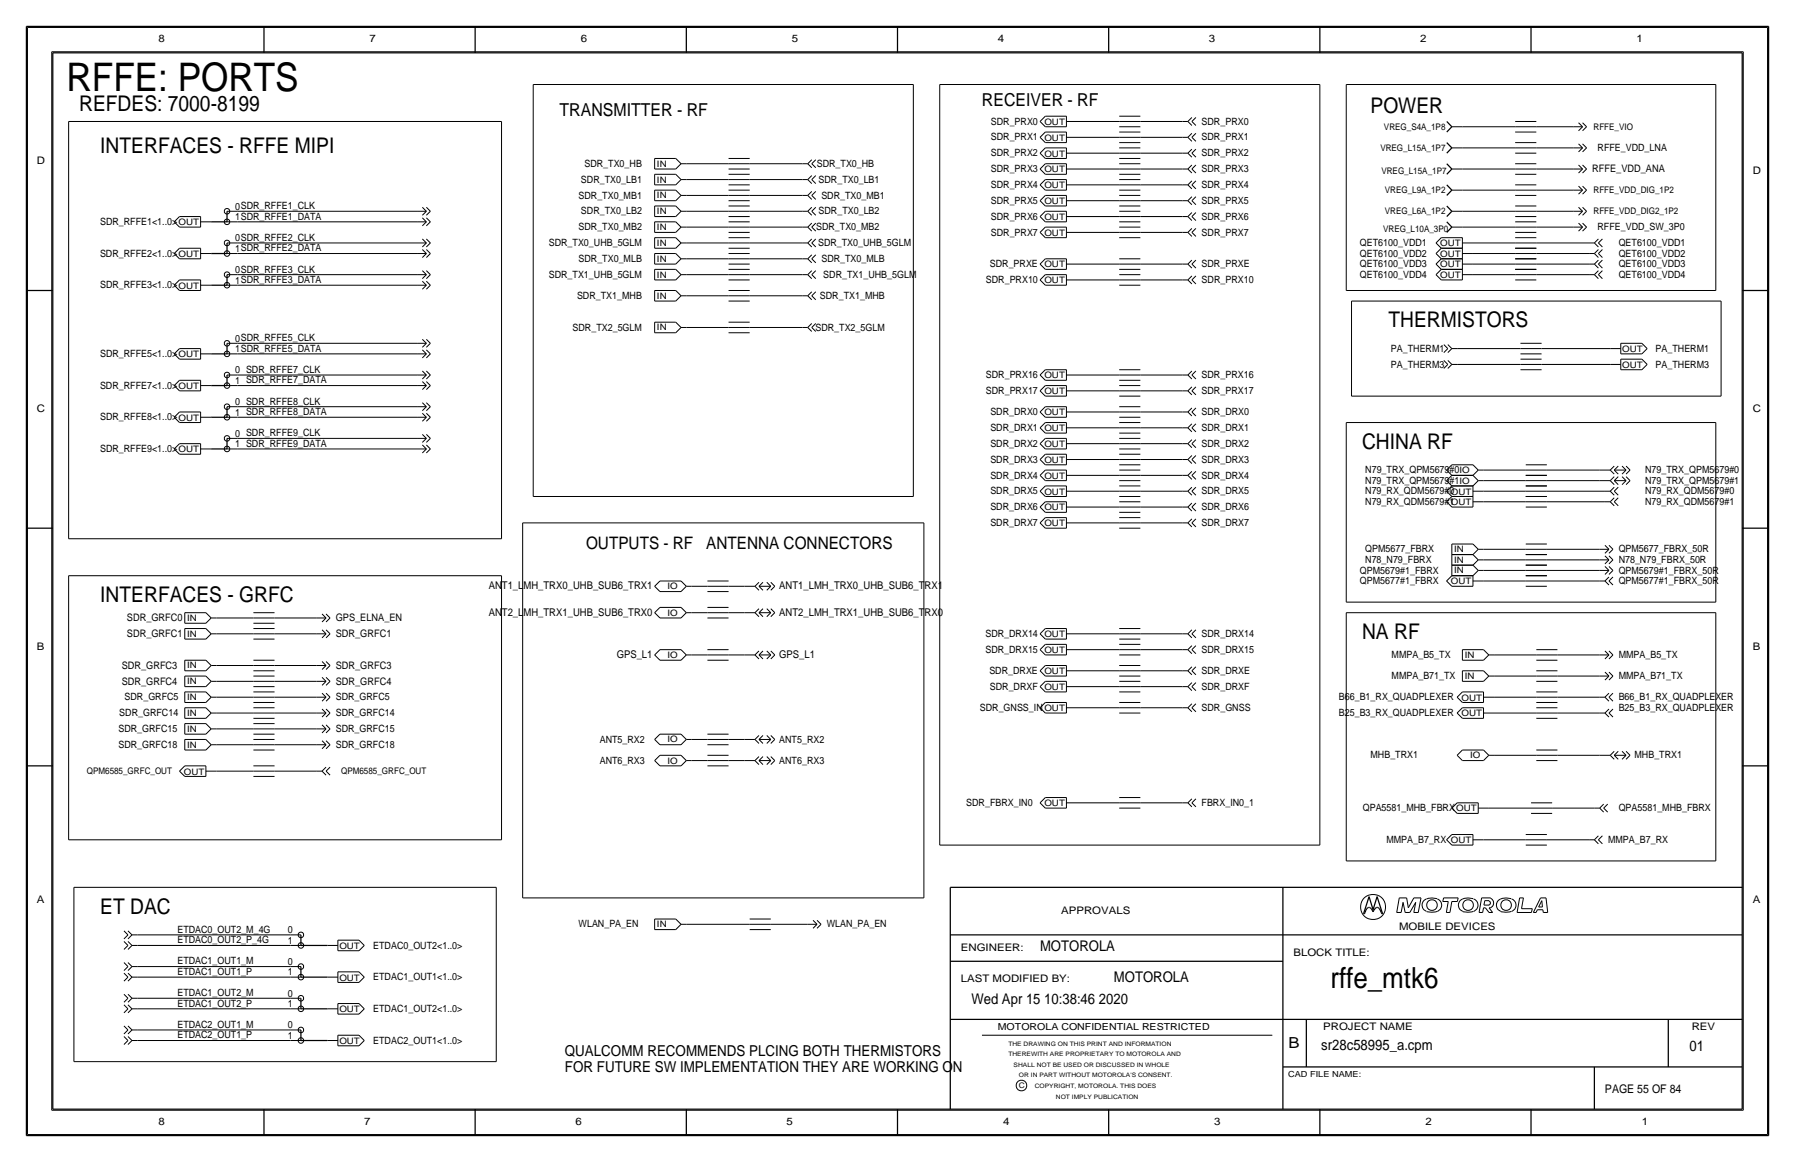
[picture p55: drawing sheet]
<svg xmlns="http://www.w3.org/2000/svg" width="432mm" height="279mm" viewBox="0 0 432 279" stroke-linecap="round" stroke-linejoin="round" font-family="sans-serif">
<defs><g id="words">
<text font-size="9.5" x="16" y="22">RFFE: PORTS</text>
<text font-size="7" x="320" y="237.5">rffe_mtk6</text>
<g font-size="5.2">
<text x="19" y="26.7">REFDES: 7000-8199</text>
<text x="329.7" y="27.2">POWER</text>
<text x="24.1" y="36.8">INTERFACES - RFFE MIPI</text>
<text x="334" y="78.7">THERMISTORS</text>
<text x="327.7" y="107.9">CHINA RF</text>
<text x="24.1" y="144.8">INTERFACES - GRFC</text>
<text x="327.7" y="153.7">NA RF</text>
<text x="24.1" y="219.7">ET DAC</text>
</g>
<g font-size="4.3">
<text x="134.6" y="27.9">TRANSMITTER - RF</text>
<text x="236.2" y="25.4">RECEIVER - RF</text>
</g>
<g font-size="4.1">
<text x="141" y="132.1">OUTPUTS - RF</text>
<text x="169.9" y="132.1">ANTENNA CONNECTORS</text>
</g>
<text font-size="3.7" x="310" y="252.1">B</text>
<g font-size="3.6">
<text x="135.9" y="254">QUALCOMM RECOMMENDS PLCING BOTH THERMISTORS</text>
<text x="135.9" y="257.8">FOR FUTURE SW IMPLEMENTATION THEY ARE WORKING ON</text>
</g>
<g font-size="3.5">
<text x="250.2" y="228.6">MOTOROLA</text>
<text x="268" y="236.2">MOTOROLA</text>
<text x="233.7" y="241.3">Wed Apr 15 10:38:46 2020</text>
<text x="317.9" y="252.6">sr28c58995_a.cpm</text>
<text x="406.4" y="252.7">01</text>
</g>
<text font-size="2.9" x="386.1" y="262.9">PAGE 55 OF 84</text>
<g font-size="2.6">
<text x="117.6" y="141.7">ANT1_LMH_TRX0_UHB_SUB6_TRX1</text>
<text x="187.5" y="141.7">ANT1_LMH_TRX0_UHB_SUB6_TRX1</text>
<text x="117.6" y="148.1">ANT2_LMH_TRX1_UHB_SUB6_TRX0</text>
<text x="187.5" y="148.1">ANT2_LMH_TRX1_UHB_SUB6_TRX0</text>
<text x="148.4" y="158.2">GPS_L1</text>
<text x="187.5" y="158.2">GPS_L1</text>
</g>
<g font-size="2.5">
<text x="38.1" y="10.2">8</text>
<text x="88.9" y="10.2">7</text>
<text x="139.7" y="10.2">6</text>
<text x="190.5" y="10.2">5</text>
<text x="240" y="10.2">4</text>
<text x="290.8" y="10.2">3</text>
<text x="341.6" y="10.2">2</text>
<text x="393.7" y="10.2">1</text>
<text x="8.9" y="39.4">D</text>
<text x="383" y="41.4">RFFE_VDD_ANA</text>
<text x="421.6" y="41.9">D</text>
<text x="8.9" y="99.1">C</text>
<text x="421.6" y="99.1">C</text>
<text x="30.5" y="149.4">SDR_GRFC0</text>
<text x="80.8" y="149.4">GPS_ELNA_EN</text>
<text x="30.5" y="153.2">SDR_GRFC1</text>
<text x="80.8" y="153.2">SDR_GRFC1</text>
<text x="8.9" y="156.2">B</text>
<text x="29.3" y="160.8">SDR_GRFC3</text>
<text x="80.8" y="160.8">SDR_GRFC3</text>
<text x="421.6" y="156.2">B</text>
<text x="29.3" y="164.6">SDR_GRFC4</text>
<text x="80.8" y="164.6">SDR_GRFC4</text>
<text x="8.9" y="217.2">A</text>
<text x="255.3" y="219.7">APPROVALS</text>
<text x="421.6" y="217.2">A</text>
<text x="336.5" y="223.5">MOBILE DEVICES</text>
<text x="231.1" y="228.6">ENGINEER:</text>
<text x="311.1" y="229.9">BLOCK TITLE:</text>
<text x="231.1" y="236.2">LAST MODIFIED BY:</text>
<text x="318.3" y="247.5">PROJECT NAME</text>
<text x="407" y="247.6">REV</text>
<text x="38.1" y="270.5">8</text>
<text x="87.6" y="270.5">7</text>
<text x="138.4" y="270.5">6</text>
<text x="189.2" y="270.5">5</text>
<text x="241.3" y="270.5">4</text>
<text x="292.1" y="270.5">3</text>
<text x="342.9" y="270.5">2</text>
<text x="395" y="270.5">1</text>
</g>
<g font-size="2.4">
<text x="238.4" y="30">SDR_PRX0</text>
<text x="289.1" y="30">SDR_PRX0</text>
<text x="238.4" y="33.8">SDR_PRX1</text>
<text x="289.1" y="33.8">SDR_PRX1</text>
<text x="140.6" y="40.1">SDR_TX0_HB</text>
<text x="196.5" y="40.1">SDR_TX0_HB</text>
<text x="238.4" y="37.6">SDR_PRX2</text>
<text x="238.4" y="41.4">SDR_PRX3</text>
<text x="289.1" y="41.4">SDR_PRX3</text>
<text x="289.1" y="37.6">SDR_PRX2</text>
<text x="384.3" y="36.3">RFFE_VDD_LNA</text>
<text x="139.2" y="47.7">SDR_TX0_MB1</text>
<text x="139.8" y="43.9">SDR_TX0_LB1</text>
<text x="196.9" y="43.9">SDR_TX0_LB1</text>
<text x="197.6" y="47.8">SDR_TX0_MB1</text>
<text x="238.4" y="45.2">SDR_PRX4</text>
<text x="289.1" y="45.2">SDR_PRX4</text>
<text x="56.5" y="50.4">0SDR_RFFE1_CLK</text>
<text x="56.5" y="52.9">1SDR_RFFE1_DATA</text>
<text x="139.8" y="51.6">SDR_TX0_LB2</text>
<text x="196.9" y="51.6">SDR_TX0_LB2</text>
<text x="238.4" y="49">SDR_PRX5</text>
<text x="238.4" y="52.8">SDR_PRX6</text>
<text x="289.1" y="49">SDR_PRX5</text>
<text x="289.1" y="52.8">SDR_PRX6</text>
<text x="24.1" y="54.1">SDR_RFFE1&lt;1..0&gt;</text>
<text x="56.5" y="58">0SDR_RFFE2_CLK</text>
<text x="132" y="59.2">SDR_TX0_UHB_5GLM</text>
<text x="139.2" y="55.4">SDR_TX0_MB2</text>
<text x="196.3" y="55.4">SDR_TX0_MB2</text>
<text x="196.8" y="59.2">SDR_TX0_UHB_5GLM</text>
<text x="238.4" y="56.6">SDR_PRX7</text>
<text x="289.1" y="56.6">SDR_PRX7</text>
<text x="327.2" y="59.2">QET6100_VDD1</text>
<text x="384.3" y="55.4">RFFE_VDD_SW_3P0</text>
<text x="389.4" y="59.2">QET6100_VDD1</text>
<text x="24.1" y="61.7">SDR_RFFE2&lt;1..0&gt;</text>
<text x="56.5" y="65.6">0SDR_RFFE3_CLK</text>
<text x="56.5" y="60.6">1SDR_RFFE2_DATA</text>
<text x="139.2" y="63">SDR_TX0_MLB</text>
<text x="197.6" y="63">SDR_TX0_MLB</text>
<text x="238.1" y="64.3">SDR_PRXE</text>
<text x="289.1" y="64.3">SDR_PRXE</text>
<text x="327.2" y="61.7">QET6100_VDD2</text>
<text x="327.2" y="64.3">QET6100_VDD3</text>
<text x="389.4" y="61.7">QET6100_VDD2</text>
<text x="389.4" y="64.3">QET6100_VDD3</text>
<text x="24.1" y="69.3">SDR_RFFE3&lt;1..0&gt;</text>
<text x="56.5" y="68.2">1SDR_RFFE3_DATA</text>
<text x="132" y="66.8">SDR_TX1_UHB_5GLM</text>
<text x="138.8" y="71.9">SDR_TX1_MHB</text>
<text x="197.2" y="71.9">SDR_TX1_MHB</text>
<text x="198.1" y="66.8">SDR_TX1_UHB_5GLM</text>
<text x="237.2" y="68.1">SDR_PRX10</text>
<text x="289.1" y="68.1">SDR_PRX10</text>
<text x="327.2" y="66.8">QET6100_VDD4</text>
<text x="389.4" y="66.8">QET6100_VDD4</text>
<text x="56.5" y="82.1">0SDR_RFFE5_CLK</text>
<text x="137.7" y="79.5">SDR_TX2_5GLM</text>
<text x="196.2" y="79.5">SDR_TX2_5GLM</text>
<text x="24.1" y="85.9">SDR_RFFE5&lt;1..0&gt;</text>
<text x="56.5" y="89.8">0 SDR_RFFE7_CLK</text>
<text x="56.5" y="84.7">1SDR_RFFE5_DATA</text>
<text x="334.6" y="88.4">PA_THERM3</text>
<text x="334.6" y="84.6">PA_THERM1</text>
<text x="398.3" y="88.4">PA_THERM3</text>
<text x="398.3" y="84.6">PA_THERM1</text>
<text x="24.1" y="93.5">SDR_RFFE7&lt;1..0&gt;</text>
<text x="56.5" y="92.3">1 SDR_RFFE7_DATA</text>
<text x="237.2" y="94.7">SDR_PRX17</text>
<text x="237.2" y="90.9">SDR_PRX16</text>
<text x="289.1" y="90.9">SDR_PRX16</text>
<text x="289.1" y="94.7">SDR_PRX17</text>
<text x="24.1" y="101.1">SDR_RFFE8&lt;1..0&gt;</text>
<text x="56.5" y="97.4">0 SDR_RFFE8_CLK</text>
<text x="56.5" y="99.9">1 SDR_RFFE8_DATA</text>
<text x="238.2" y="99.8">SDR_DRX0</text>
<text x="289.1" y="99.8">SDR_DRX0</text>
<text x="56.5" y="105">0 SDR_RFFE9_CLK</text>
<text x="56.5" y="107.5">1 SDR_RFFE9_DATA</text>
<text x="238.2" y="103.6">SDR_DRX1</text>
<text x="238.2" y="107.4">SDR_DRX2</text>
<text x="289.1" y="107.4">SDR_DRX2</text>
<text x="289.1" y="103.6">SDR_DRX1</text>
<text x="24.1" y="108.7">SDR_RFFE9&lt;1..0&gt;</text>
<text x="238.2" y="111.3">SDR_DRX3</text>
<text x="289.1" y="111.3">SDR_DRX3</text>
<text x="328.4" y="113.8">N79_TRX_QPM5679#0</text>
<text x="395.7" y="113.8">N79_TRX_QPM5679#0</text>
<text x="238.2" y="115.1">SDR_DRX4</text>
<text x="238.2" y="118.9">SDR_DRX5</text>
<text x="289.1" y="115.1">SDR_DRX4</text>
<text x="289.1" y="118.9">SDR_DRX5</text>
<text x="328.4" y="116.3">N79_TRX_QPM5679#1</text>
<text x="328.4" y="118.9">N79_RX_QDM5679#0</text>
<text x="395.7" y="116.3">N79_TRX_QPM5679#1</text>
<text x="395.7" y="118.9">N79_RX_QDM5679#0</text>
<text x="238.2" y="122.7">SDR_DRX6</text>
<text x="289.1" y="122.7">SDR_DRX6</text>
<text x="328.4" y="121.4">N79_RX_QDM5679#1</text>
<text x="395.7" y="121.4">N79_RX_QDM5679#1</text>
<text x="238.2" y="126.5">SDR_DRX7</text>
<text x="289.1" y="126.5">SDR_DRX7</text>
<text x="327.2" y="137.9">QPM5679#1_FBRX</text>
<text x="328.4" y="132.8">QPM5677_FBRX</text>
<text x="328.4" y="135.4">N78_N79_FBRX</text>
<text x="389.4" y="137.9">QPM5679#1_FBRX_50R</text>
<text x="389.4" y="135.4">N78_N79_FBRX_50R</text>
<text x="389.4" y="132.8">QPM5677_FBRX_50R</text>
<text x="327.2" y="140.5">QPM5677#1_FBRX</text>
<text x="389.4" y="140.5">QPM5677#1_FBRX_50R</text>
<text x="237" y="153.2">SDR_DRX14</text>
<text x="289.1" y="153.2">SDR_DRX14</text>
<text x="237" y="157">SDR_DRX15</text>
<text x="289.1" y="157">SDR_DRX15</text>
<text x="334.8" y="158.2">MMPA_B5_TX</text>
<text x="389.4" y="158.2">MMPA_B5_TX</text>
<text x="238" y="162.1">SDR_DRXE</text>
<text x="238.1" y="165.9">SDR_DRXF</text>
<text x="289.1" y="165.9">SDR_DRXF</text>
<text x="289.1" y="162.1">SDR_DRXE</text>
<text x="334.8" y="163.3">MMPA_B71_TX</text>
<text x="389.4" y="163.3">MMPA_B71_TX</text>
<text x="28.7" y="172.2">SDR_GRFC14</text>
<text x="30" y="168.4">SDR_GRFC5</text>
<text x="80.8" y="168.4">SDR_GRFC5</text>
<text x="80.8" y="172.2">SDR_GRFC14</text>
<text x="235.7" y="170.9">SDR_GNSS_IN</text>
<text x="289.1" y="170.9">SDR_GNSS</text>
<text x="322.1" y="168.4">B66_B1_RX_QUADPLEXER</text>
<text x="322.1" y="172.2">B25_B3_RX_QUADPLEXER</text>
<text x="389.4" y="168.4">B66_B1_RX_QUADPLEXER</text>
<text x="389.4" y="170.9">B25_B3_RX_QUADPLEXER</text>
<text x="28.5" y="176">SDR_GRFC15</text>
<text x="28.5" y="179.8">SDR_GRFC18</text>
<text x="80.8" y="179.8">SDR_GRFC18</text>
<text x="80.8" y="176">SDR_GRFC15</text>
<text x="144.3" y="178.6">ANT5_RX2</text>
<text x="187.5" y="178.6">ANT5_RX2</text>
<text x="144.3" y="183.6">ANT6_RX3</text>
<text x="187.5" y="183.6">ANT6_RX3</text>
<text x="329.7" y="182.4">MHB_TRX1</text>
<text x="393.2" y="182.4">MHB_TRX1</text>
<text x="232.4" y="193.8">SDR_FBRX_IN0</text>
<text x="289.1" y="193.8">FBRX_IN0_1</text>
<text x="327.8" y="195.1">QPA5581_MHB_FBRX</text>
<text x="389.4" y="195.1">QPA5581_MHB_FBRX</text>
<text x="333.5" y="202.7">MMPA_B7_RX</text>
<text x="386.8" y="202.7">MMPA_B7_RX</text>
<text x="42.7" y="226.8">ETDAC0_OUT2_P_4G</text>
<text x="42.7" y="224.3">ETDAC0_OUT2_M_4G</text>
<text x="69.3" y="226.9">1</text>
<text x="69.3" y="224.4">0</text>
<text x="139.2" y="223">WLAN_PA_EN</text>
<text x="198.9" y="223">WLAN_PA_EN</text>
<text x="42.7" y="231.9">ETDAC1_OUT1_M</text>
<text x="69.3" y="232">0</text>
<text x="89.8" y="228.1">ETDAC0_OUT2&lt;1..0&gt;</text>
<text x="42.7" y="234.4">ETDAC1_OUT1_P</text>
<text x="42.7" y="239.5">ETDAC1_OUT2_M</text>
<text x="69.3" y="234.5">1</text>
<text x="69.3" y="239.6">0</text>
<text x="89.8" y="235.7">ETDAC1_OUT1&lt;1..0&gt;</text>
<text x="42.7" y="242.1">ETDAC1_OUT2_P</text>
<text x="69.3" y="242.2">1</text>
<text x="89.8" y="243.3">ETDAC1_OUT2&lt;1..0&gt;</text>
<text x="42.7" y="247.1">ETDAC2_OUT1_M</text>
<text x="42.7" y="249.7">ETDAC2_OUT1_P</text>
<text x="69.3" y="249.8">1</text>
<text x="69.3" y="247.2">0</text>
<text x="89.8" y="251">ETDAC2_OUT1&lt;1..0&gt;</text>
</g>
<text font-size="2.3" x="240" y="247.6">MOTOROLA CONFIDENTIAL RESTRICTED</text>
<g font-size="2.2">
<text x="332.9" y="31.2">VREG_S4A_1P8</text>
<text x="383.3" y="31.2">RFFE_VIO</text>
<text x="332.1" y="36.3">VREG_L15A_1P7</text>
<text x="332.3" y="41.9">VREG_L15A_1P7</text>
<text x="333.1" y="46.5">VREG_L9A_1P2</text>
<text x="383.3" y="46.4">RFFE_VDD_DIG_1P2</text>
<text x="333.1" y="51.6">VREG_L6A_1P2</text>
<text x="383.3" y="51.5">RFFE_VDD_DIG2_1P2</text>
<text x="332.7" y="55.9">VREG_L10A_3P0</text>
<text x="20.9" y="186.2">QPM6585_GRFC_OUT</text>
<text x="82" y="186.2">QPM6585_GRFC_OUT</text>
</g>
<g font-size="2.1">
<text x="251.2" y="33.8">OUT</text>
<text x="251.2" y="30">OUT</text>
<text x="158" y="40.1">IN</text>
<text x="251.2" y="37.6">OUT</text>
<text x="251.2" y="41.5">OUT</text>
<text x="158" y="43.9">IN</text>
<text x="158" y="47.7">IN</text>
<text x="251.2" y="45.3">OUT</text>
<text x="158" y="51.5">IN</text>
<text x="251.2" y="49.1">OUT</text>
<text x="251.2" y="52.9">OUT</text>
<text x="42.9" y="54.2">OUT</text>
<text x="158" y="59.1">IN</text>
<text x="158" y="55.3">IN</text>
<text x="251.2" y="56.7">OUT</text>
<text x="346.5" y="59.2">OUT</text>
<text x="42.9" y="61.8">OUT</text>
<text x="158" y="62.9">IN</text>
<text x="251.2" y="64.3">OUT</text>
<text x="346.5" y="64.3">OUT</text>
<text x="346.5" y="61.8">OUT</text>
<text x="42.9" y="69.4">OUT</text>
<text x="158" y="66.8">IN</text>
<text x="158" y="71.8">IN</text>
<text x="251.2" y="68.1">OUT</text>
<text x="346.5" y="66.9">OUT</text>
<text x="158" y="79.5">IN</text>
<text x="42.9" y="85.9">OUT</text>
<text x="390.2" y="88.4">OUT</text>
<text x="390.2" y="84.6">OUT</text>
<text x="42.9" y="93.5">OUT</text>
<text x="251.2" y="91">OUT</text>
<text x="251.2" y="94.8">OUT</text>
<text x="42.9" y="101.1">OUT</text>
<text x="251.2" y="99.9">OUT</text>
<text x="251.2" y="103.7">OUT</text>
<text x="251.2" y="107.5">OUT</text>
<text x="42.9" y="108.8">OUT</text>
<text x="251.2" y="111.3">OUT</text>
<text x="351.1" y="113.7">IO</text>
<text x="251.2" y="115.1">OUT</text>
<text x="251.2" y="118.9">OUT</text>
<text x="349" y="118.9">OUT</text>
<text x="351.1" y="116.3">IO</text>
<text x="251.2" y="122.7">OUT</text>
<text x="349" y="121.5">OUT</text>
<text x="251.2" y="126.5">OUT</text>
<text x="349.8" y="137.9">IN</text>
<text x="349.8" y="132.8">IN</text>
<text x="349.8" y="135.3">IN</text>
<text x="160.6" y="141.7">IO</text>
<text x="349" y="140.5">OUT</text>
<text x="45" y="149.3">IN</text>
<text x="160.6" y="148">IO</text>
<text x="45" y="153.1">IN</text>
<text x="251.2" y="153.2">OUT</text>
<text x="45" y="160.7">IN</text>
<text x="160.6" y="158.2">IO</text>
<text x="251.2" y="157">OUT</text>
<text x="352.3" y="158.2">IN</text>
<text x="45" y="164.5">IN</text>
<text x="251.2" y="162.1">OUT</text>
<text x="251.2" y="165.9">OUT</text>
<text x="352.3" y="163.3">IN</text>
<text x="45" y="168.4">IN</text>
<text x="45" y="172.2">IN</text>
<text x="251.2" y="171">OUT</text>
<text x="351.6" y="168.5">OUT</text>
<text x="351.6" y="172.3">OUT</text>
<text x="45" y="176">IN</text>
<text x="45" y="179.8">IN</text>
<text x="160.6" y="178.5">IO</text>
<text x="160.6" y="183.6">IO</text>
<text x="353.6" y="182.3">IO</text>
<text x="44.2" y="186.2">OUT</text>
<text x="251.2" y="193.9">OUT</text>
<text x="350.3" y="195.1">OUT</text>
<text x="349" y="202.7">OUT</text>
<text x="158" y="223">IN</text>
<text x="81.6" y="228.1">OUT</text>
<text x="81.6" y="235.8">OUT</text>
<text x="81.6" y="243.4">OUT</text>
<text x="81.6" y="251">OUT</text>
</g>
<text font-size="2" x="309.9" y="259.1">CAD FILE NAME:</text>
<text font-size="1.8" x="245.1" y="261.6">C</text>
<g font-size="1.5">
<text x="242.6" y="251.5">THE DRAWING ON THIS PRINT AND INFORMATION</text>
<text x="242.6" y="254">THEREWITH ARE PROPRIETARY TO MOTOROLA AND</text>
<text x="243.8" y="256.5">SHALL NOT BE USED OR DISCUSSED IN WHOLE</text>
<text x="245.1" y="259.1">OR IN PART WITHOUT MOTOROLA'S CONSENT.</text>
<text x="248.9" y="261.6">COPYRIGHT, MOTOROLA. THIS DOES</text>
<text x="254" y="264.2">NOT IMPLY PUBLICATION</text>
</g>
</g></defs>
<g fill="none" stroke="#000" stroke-width=".24">
<path d="M6.6 6.6h418.6zM6.6 6.6v266.2zM12.4 12.4v254.6zM12.4 12.4h407zM419.4 12.4v254.6zM425.2 6.6v266.2zM16.5 29.2h104.2zM16.5 29.2v100.3zM120.6 29.2v100.3zM128.3 20.3h91.4zM128.3 20.3v99.1zM157.5 38.1h5.1z"/>
<path d="M157.5 38.1v2.5zM162.6 38.1l1.2 1.3zM163.8 39.4l-1.2 1.2zM163.8 39.4h1.3zM165.1 39.4h10.2zM175.3 39.4h5zM175.3 38.1h5zM180.3 39.4h12.7zM193 39.4h1.3zM194.3 39.4l1 .9zM195.3 39.4l.9 .9zM195.3 38.4l-1 1z"/>
<path d="M196.2 38.4l-.9 1zM219.7 20.3v99.1zM226.1 20.3h91.4zM226.1 20.3v182.9zM250.2 33l1.3 1.3zM250.2 29.2l1.3 1.3zM250.2 36.8l1.3 1.3zM251.5 31.8l-1.3 1.2zM251.5 27.9l-1.3 1.3zM251.5 35.6l-1.3 1.2zM251.5 39.4l-1.3 1.2zM251.5 31.8h5z"/>
<path d="M251.5 34.3h5zM251.5 27.9h5zM251.5 30.5h5zM251.5 35.6h5zM251.5 38.1h5zM251.5 39.4h5zM256.5 33h2.6zM256.5 31.8v2.5zM256.5 29.2h2.6zM256.5 27.9v2.6zM256.5 36.8h2.6zM256.5 35.6v2.5z"/>
<path d="M256.5 39.4v2.5zM259.1 33h10.1zM259.1 29.2h10.1zM259.1 36.8h10.1zM269.2 29.2h5.1zM269.2 27.9h5.1zM269.2 30.5h5.1zM269.2 33h5.1zM269.2 31.8h5.1zM269.2 34.3h5.1zM269.2 36.8h5.1zM269.2 35.6h5.1z"/>
<path d="M269.2 38.1h5.1zM269.2 39.4h5.1zM274.3 33h10.2zM274.3 29.2h10.2zM274.3 36.8h10.2zM284.5 29.2h1.3zM284.5 36.8h1.3zM284.5 33h1.3zM285.8 29.2l.9 1zM285.8 36.8l.9 1zM285.8 33l.9 1zM286.7 29.2l1 1z"/>
<path d="M286.7 28.2l-.9 1zM286.7 36.8l1 1zM286.7 35.9l-.9 .9zM286.7 33l1 1zM286.7 32.1l-.9 .9zM286.7 39.7l-.9 .9zM287.7 28.2l-1 1zM287.7 35.9l-1 .9zM287.7 32.1l-1 .9zM287.7 39.7l-1 .9zM317.5 20.3v182.9zM323.8 20.3h88.9z"/>
<path d="M323.8 20.3v49.5zM349.3 30.5h2.5zM349.3 35.6h2.5zM351.8 35.6h12.7zM351.8 30.5h12.7zM364.5 30.5h5.1zM364.5 29.2h5.1zM364.5 31.8h5.1zM364.5 35.6h5.1zM364.5 34.3h5.1zM364.5 36.8h5.1zM364.5 39.4h5.1z"/>
<path d="M369.6 35.6h8.9zM369.6 30.5h8.9zM378.5 30.5h2.2zM378.5 35.6h2.2zM379.7 29.5l1 1zM379.7 34.6l1 1zM379.7 39.7l1 .9zM379.7 31.4l1-.9zM379.7 36.5l1-.9zM380.7 29.5l1 1zM380.7 34.6l1 1zM380.7 39.7l1 .9z"/>
<path d="M380.7 31.4l1-.9zM380.7 36.5l1-.9zM412.7 20.3v49.5zM41.9 53.3l1.3 1.3zM43.2 52.1l-1.3 1.2zM43.2 59.7l-1.3 1.3zM43.2 52.1h5.1zM43.2 54.6h5.1zM43.2 59.7h5.1zM48.3 53.3h2.5zM48.3 52.1v2.5zM48.3 59.7v2.5z"/>
<path d="M54.6 50.8h2.6zM54.6 53.3h2.6zM54.6 58.4h2.6zM57.1 53.3h43.2zM57.1 50.8h43.2zM57.1 58.4h43.2zM100.3 50.8h2.3zM100.3 53.3h2.3zM100.3 58.4h2.3zM101.6 49.8l1 1zM101.6 52.4l1 .9zM101.6 57.5l1 .9z"/>
<path d="M101.6 60l1 1zM101.6 51.8l1-1zM101.6 54.3l1-1zM101.6 59.4l1-1zM102.6 49.8l.9 1zM102.6 52.4l.9 .9zM102.6 57.5l.9 .9zM102.6 60l.9 1zM102.6 51.8l.9-1zM102.6 54.3l.9-1zM102.6 59.4l.9-1zM157.5 40.6h5.1z"/>
<path d="M157.5 41.9h5.1zM157.5 41.9v2.5zM157.5 44.4h5.1zM157.5 45.7h5.1zM157.5 45.7v2.6zM157.5 48.3h5.1zM157.5 57.2h5.1zM157.5 57.2v2.5zM157.5 59.7h5.1zM157.5 53.3h5.1zM157.5 53.3v2.6zM157.5 55.9h5.1z"/>
<path d="M157.5 49.5h5.1zM157.5 49.5v2.6zM157.5 52.1h5.1zM162.6 41.9l1.2 1.3zM162.6 45.7l1.2 1.3zM162.6 57.2l1.2 1.2zM162.6 53.3l1.2 1.3zM162.6 49.5l1.2 1.3zM163.8 43.2l-1.2 1.3zM163.8 47l-1.2 1.3zM163.8 58.4l-1.2 1.3zM163.8 54.6l-1.2 1.3z"/>
<path d="M163.8 50.8l-1.2 1.3zM163.8 43.2h1.3zM163.8 47h1.3zM163.8 58.4h1.3zM163.8 54.6h1.3zM163.8 50.8h1.3zM165.1 43.2h10.2zM165.1 47h10.2zM165.1 58.4h10.2zM165.1 54.6h10.2zM165.1 50.8h10.2zM175.3 58.4h5z"/>
<path d="M175.3 57.2h5zM175.3 59.7h5zM175.3 54.6h5zM175.3 53.3h5zM175.3 55.9h5zM175.3 50.8h5zM175.3 49.5h5zM175.3 52.1h5zM175.3 47h5zM175.3 45.7h5zM175.3 48.3h5zM175.3 43.2h5z"/>
<path d="M175.3 41.9h5zM175.3 44.4h5zM175.3 40.6h5zM180.3 58.4h12.7zM180.3 43.2h12.7zM180.3 47h12.7zM180.3 50.8h12.7zM180.3 54.6h12.7zM193 58.4h1.3zM193 54.6h1.3zM193 50.8h1.3zM193 47h1.3z"/>
<path d="M193 43.2h1.3zM194.3 58.4l1 1zM194.3 54.6l1 1zM194.3 50.8l1 1zM194.3 47l1 1zM194.3 43.2l1 .9zM195.3 58.4l.9 1zM195.3 57.5l-1 .9zM195.3 54.6l.9 1zM195.3 53.6l-1 1zM195.3 50.8l.9 1zM195.3 49.8l-1 1z"/>
<path d="M195.3 47l.9 1zM195.3 46l-1 1zM195.3 43.2l.9 .9zM195.3 42.2l-1 1zM196.2 57.5l-.9 .9zM196.2 53.6l-.9 1zM196.2 49.8l-.9 1zM196.2 46l-.9 1zM196.2 42.2l-.9 1zM250.2 44.4l1.3 1.3zM250.2 40.6l1.3 1.3zM250.2 48.3l1.3 1.2z"/>
<path d="M250.2 52.1l1.3 1.2zM250.2 55.9l1.3 1.3zM251.5 43.2l-1.3 1.3zM251.5 47l-1.3 1.3zM251.5 50.8l-1.3 1.3zM251.5 54.6l-1.3 1.3zM251.5 43.2h5zM251.5 45.7h5zM251.5 41.9h5zM251.5 47h5zM251.5 49.5h5zM251.5 50.8h5z"/>
<path d="M251.5 53.3h5zM251.5 54.6h5zM251.5 57.2h5zM256.5 44.4h2.6zM256.5 43.2v2.5zM256.5 40.6h2.6zM256.5 48.3h2.6zM256.5 47v2.5zM256.5 52.1h2.6zM256.5 50.8v2.5zM256.5 55.9h2.6zM256.5 54.6v2.6z"/>
<path d="M259.1 44.4h10.1zM259.1 40.6h10.1zM259.1 48.3h10.1zM259.1 52.1h10.1zM259.1 55.9h10.1zM269.2 44.4h5.1zM269.2 43.2h5.1zM269.2 45.7h5.1zM269.2 40.6h5.1zM269.2 41.9h5.1zM269.2 52.1h5.1zM269.2 50.8h5.1z"/>
<path d="M269.2 53.3h5.1zM269.2 48.3h5.1zM269.2 47h5.1zM269.2 49.5h5.1zM269.2 55.9h5.1zM269.2 54.6h5.1zM269.2 57.2h5.1zM274.3 44.4h10.2zM274.3 48.3h10.2zM274.3 52.1h10.2zM274.3 55.9h10.2zM274.3 40.6h10.2z"/>
<path d="M284.5 44.4h1.3zM284.5 40.6h1.3zM284.5 48.3h1.3zM284.5 52.1h1.3zM284.5 55.9h1.3zM285.8 44.4l.9 1zM285.8 40.6l.9 1zM285.8 48.3l.9 .9zM285.8 52.1l.9 .9zM285.8 55.9l.9 .9zM285.8 48.3l.9-1zM286.7 44.4l1 1z"/>
<path d="M286.7 43.5l-.9 .9zM286.7 40.6l1 1zM286.7 48.3l1 .9zM286.7 52.1l1 .9zM286.7 51.1l-.9 1zM286.7 55.9l1 .9zM286.7 54.9l-.9 1zM287.7 43.5l-1 .9zM287.7 47.3l-1 1zM287.7 51.1l-1 1zM287.7 54.9l-1 1zM345.4 58.4l1.3 1.3z"/>
<path d="M346.7 59.7l-1.3 1.3zM346.7 57.2l-1.3 1.2zM346.7 59.7h5.1zM346.7 57.2h5.1zM349.3 54.6h2.5zM349.3 50.8h2.5zM349.3 40.6h2.5zM349.3 45.7h2.5zM351.8 54.6h12.7zM351.8 45.7h12.7zM351.8 40.6h12.7zM351.8 50.8h12.7z"/>
<path d="M351.8 59.7v2.5zM351.8 58.4h2.5zM351.8 57.2v2.5zM354.3 58.4h10.2zM364.5 54.6h5.1zM364.5 53.3h5.1zM364.5 55.9h5.1zM364.5 50.8h5.1zM364.5 49.5h5.1zM364.5 52.1h5.1zM364.5 58.4h5.1zM364.5 57.2h5.1z"/>
<path d="M364.5 59.7h5.1zM364.5 45.7h5.1zM364.5 44.4h5.1zM364.5 47h5.1zM364.5 40.6h5.1zM364.5 41.9h5.1zM369.6 54.6h8.9zM369.6 50.8h8.9zM369.6 58.4h12.7zM369.6 40.6h8.9zM369.6 45.7h8.9zM378.5 54.6h2.2z"/>
<path d="M378.5 50.8h2.2zM378.5 40.6h2.2zM378.5 45.7h2.2zM379.7 53.6l1 1zM379.7 49.8l1 1zM379.7 44.8l1 .9zM379.7 55.6l1-1zM379.7 51.8l1-1zM379.7 41.6l1-1zM379.7 46.7l1-1zM380.7 53.6l1 1zM380.7 49.8l1 1z"/>
<path d="M380.7 44.8l1 .9zM380.7 55.6l1-1zM380.7 51.8l1-1zM380.7 41.6l1-1zM380.7 46.7l1-1zM382.3 58.4h1.2zM383.5 58.4l1 1zM384.5 58.4l1-.9zM384.5 60l-1 1zM384.5 58.4l1 1zM384.5 57.5l-1 .9zM385.5 60l-1 1z"/>
<path d="M41.9 61l1.3 1.2zM41.9 68.6l1.3 1.3zM43.2 67.3l-1.3 1.3zM43.2 62.2h5.1zM43.2 67.3h5.1zM43.2 69.8h5.1zM48.3 61h2.5zM48.3 68.6h2.5zM48.3 67.3v2.5zM54.6 61h2.6zM54.6 66h2.6zM54.6 68.6h2.6z"/>
<path d="M57.1 68.6h43.2zM57.1 66h43.2zM57.1 61h43.2zM100.3 61h2.3zM100.3 66h2.3zM100.3 68.6h2.3zM101.6 65.1l1 .9zM101.6 67.6l1 1zM101.6 61.9l1-.9zM101.6 67l1-1zM101.6 69.5l1-.9zM102.6 65.1l.9 .9z"/>
<path d="M102.6 67.6l.9 1zM102.6 67l.9-1zM102.6 69.5l.9-.9zM103.5 61l-.9 .9zM157.5 77.5h5.1zM157.5 77.5v2.5zM157.5 61h5.1zM157.5 61v2.5zM157.5 63.5h5.1zM157.5 64.8h5.1zM157.5 64.8v2.5zM157.5 67.3h5.1z"/>
<path d="M157.5 69.8h5.1zM157.5 69.9v2.5zM157.5 72.4h5.1zM162.6 77.5l1.2 1.2zM162.6 61l1.2 1.2zM162.6 64.8l1.2 1.2zM162.6 69.8l1.2 1.3zM163.8 78.7l-1.2 1.3zM163.8 62.2l-1.2 1.3zM163.8 66l-1.2 1.3zM163.8 71.1l-1.2 1.3zM163.8 78.7h1.3z"/>
<path d="M163.8 62.2h1.3zM163.8 66h1.3zM163.8 71.1h1.3zM165.1 78.7h10.2zM165.1 62.2h10.2zM165.1 66h10.2zM165.1 71.1h10.2zM175.3 78.7h5zM175.3 77.5h5zM175.3 71.1h5zM175.3 69.8h5zM175.3 72.4h5z"/>
<path d="M175.3 66h5zM175.3 64.8h5zM175.3 67.3h5zM175.3 62.2h5zM175.3 61h5zM175.3 63.5h5zM180.3 66h12.7zM180.3 78.7h12.7zM180.3 71.1h12.7zM180.3 62.2h12.7zM193 78.7h1.3zM193 71.1h1.3z"/>
<path d="M193 66h1.3zM193 62.2h1.3zM194.3 78.7l1 1zM194.3 71.1l1 1zM194.3 66l1 1zM194.3 62.2l1 1zM195.3 78.7l.9 1zM195.3 77.8l-1 .9zM195.3 71.1l.9 1zM195.3 70.2l-1 .9zM195.3 66l.9 1zM195.3 65.1l-1 .9z"/>
<path d="M195.3 62.2l.9 1zM195.3 61.3l-1 .9zM196.2 77.8l-.9 .9zM196.2 70.2l-.9 .9zM196.2 65.1l-.9 .9zM196.2 61.3l-.9 .9zM250.2 63.5l1.3-1.3zM250.2 63.5l1.3 1.3zM250.2 67.3l1.3 1.3zM251.5 66l-1.3 1.3zM251.5 62.2h5zM251.5 64.8h5z"/>
<path d="M251.5 66h5zM251.5 68.6h5zM256.5 63.5h2.6zM256.5 62.2v2.6zM256.5 67.3h2.6zM256.5 66v2.6zM259.1 63.5h10.1zM259.1 67.3h10.1zM269.2 67.3h5.1zM269.2 66h5.1zM269.2 68.6h5.1zM269.2 63.5h5.1z"/>
<path d="M269.2 62.2h5.1zM269.2 64.8h5.1zM274.3 63.5h10.2zM274.3 67.3h10.2zM284.5 67.3h1.3zM284.5 63.5h1.3zM285.8 67.3l.9 1zM285.8 63.5l.9 1zM286.7 67.3l1-1zM286.7 67.3l1 1zM286.7 66.3l-.9 1zM286.7 63.5l1 1z"/>
<path d="M286.7 62.5l-.9 1zM287.7 62.5l-1 1zM323.8 69.8h88.9zM325.1 72.4h88.9zM325.1 72.4v22.9zM345.4 66l1.3 1.3zM345.4 63.5l1.3 1.3zM345.4 61l1.3 1.2zM346.7 64.8l-1.3 1.2zM346.7 62.2l-1.3 1.3zM346.7 64.8h5.1zM346.7 67.3h5.1z"/>
<path d="M346.7 62.2h5.1zM351.8 66h2.5zM351.8 64.8v2.5zM351.8 63.5h2.5zM351.8 62.2v2.6zM351.8 61h2.5zM354.3 66h10.2zM354.3 63.5h10.2zM354.3 61h10.2zM364.5 63.5h5.1zM364.5 62.2h5.1zM364.5 64.8h5.1z"/>
<path d="M364.5 61h5.1zM364.5 66h5.1zM364.5 67.3h5.1zM369.6 66h12.7zM369.6 63.5h12.7zM369.6 61h12.7zM382.3 66h1.2zM382.3 63.5h1.2zM382.3 61h1.2zM383.5 66l1 1zM383.5 63.5l1 1zM383.5 61l1 .9z"/>
<path d="M384.5 66l1-.9zM384.5 66l1 1zM384.5 65.1l-1 .9zM384.5 63.5l1 1zM384.5 62.5l-1 1zM384.5 61l1 .9zM385.5 62.5l-1 1zM414 72.4v22.9zM41.9 85.1l1.3 1.3zM41.9 92.7l1.3 1.3zM43.2 83.8l-1.3 1.3zM43.2 91.4l-1.3 1.3z"/>
<path d="M43.2 99.1l-1.3 1.2zM43.2 83.8h5.1zM43.2 86.4h5.1zM43.2 91.4h5.1zM43.2 94h5.1zM43.2 99.1h5.1zM48.3 85.1h2.5zM48.3 83.8v2.6zM48.3 92.7h2.5zM48.3 91.4v2.6zM48.3 99.1v2.5zM54.6 82.5h2.6z"/>
<path d="M54.6 85.1h2.6zM54.6 90.2h2.6zM54.6 92.7h2.6zM54.6 97.8h2.6zM57.1 92.7h43.2zM57.1 82.5h43.2zM57.1 85.1h43.2zM57.1 90.2h43.2zM57.1 97.8h43.2zM100.3 82.5h2.3zM100.3 85.1h2.3zM100.3 90.2h2.3z"/>
<path d="M100.3 92.7h2.3zM100.3 97.8h2.3zM101.6 81.6l1 .9zM101.6 84.1l1 1zM101.6 89.2l1 1zM101.6 91.7l1 1zM101.6 96.8l1 1zM101.6 99.4l1 .9zM101.6 83.5l1-.9zM101.6 86.1l1-1zM101.6 91.1l1-.9zM101.6 93.7l1-1z"/>
<path d="M101.6 98.8l1-1zM102.6 81.6l.9 .9zM102.6 84.1l.9 1zM102.6 89.2l.9 1zM102.6 91.7l.9 1zM102.6 96.8l.9 1zM102.6 99.4l.9 .9zM102.6 83.5l.9-.9zM102.6 86.1l.9-1zM102.6 91.1l.9-.9zM102.6 93.7l.9-1zM102.6 98.8l.9-1z"/>
<path d="M157.5 80h5.1zM175.3 80h5zM250.2 90.2l1.3 1.2zM250.2 94l1.3 1.3zM250.2 99.1l1.3 1.2zM251.5 88.9l-1.3 1.3zM251.5 92.7l-1.3 1.3zM251.5 97.8l-1.3 1.3zM251.5 88.9h5zM251.5 91.4h5zM251.5 92.7h5zM251.5 95.2h5z"/>
<path d="M251.5 97.8h5zM256.5 90.2h2.6zM256.5 88.9v2.5zM256.5 94h2.6zM256.5 92.7v2.5zM256.5 99.1h2.6zM256.5 97.8v2.5zM259.1 90.2h10.1zM259.1 94h10.1zM259.1 99.1h10.1zM269.2 94h5.1zM269.2 92.7h5.1z"/>
<path d="M269.2 95.2h5.1zM269.2 90.2h5.1zM269.2 88.9h5.1zM269.2 91.4h5.1zM269.2 99.1h5.1zM269.2 97.8h5.1zM274.3 90.2h10.2zM274.3 94h10.2zM274.3 99.1h10.2zM284.5 94h1.3zM284.5 90.2h1.3zM284.5 99.1h1.3z"/>
<path d="M285.8 94l.9 .9zM285.8 90.2l.9 .9zM285.8 99.1l.9 .9zM285.8 94l.9-1zM285.8 90.2l.9-1zM286.7 99.1l1-1zM286.7 94l1 .9zM286.7 90.2l1 .9zM286.7 99.1l1 .9zM286.7 98.1l-.9 1zM287.7 93l-1 1zM287.7 89.2l-1 1z"/>
<path d="M325.1 95.2h88.9zM347.3 88.6l1-1zM347.3 86.7l1 .9zM347.3 82.9l1 .9zM348.3 86.7l.9 .9zM348.3 83.8l-1 1zM348.3 82.9l.9 .9zM348.3 88.6l.9-1zM349.2 87.6h1.3zM349.2 83.8l-.9 1zM349.2 83.8h1.3zM350.5 83.8h15.3z"/>
<path d="M350.5 87.6h15.3zM365.8 87.6h5zM365.8 86.4h5zM365.8 88.9h5zM365.8 83.8h5zM365.8 82.5h5zM365.8 85.1h5zM370.8 83.8h16.5zM370.8 87.6h16.5zM387.3 87.6h2.6zM387.3 83.8h2.6zM389.9 86.4h5.1z"/>
<path d="M389.9 88.9h5.1zM389.9 86.4v2.5zM389.9 82.5h5.1zM389.9 85.1h5.1zM389.9 82.6v2.5zM395 86.4l1.2 1.2zM395 82.5l1.2 1.3zM396.2 87.6l-1.2 1.3zM396.2 83.8l-1.2 1.3zM41.9 107.9l1.3 1.3zM41.9 100.3l1.3 1.3zM43.2 106.7l-1.3 1.2z"/>
<path d="M43.2 106.7h5.1zM43.2 109.2h5.1zM43.2 101.6h5.1zM48.3 107.9h2.5zM48.3 106.7v2.5zM48.3 100.3h2.5zM54.6 100.3h2.6zM54.6 105.4h2.6zM54.6 107.9h2.6zM57.1 100.3h43.2zM57.1 105.4h43.2zM57.1 107.9h43.2z"/>
<path d="M100.3 100.3h2.3zM100.3 105.4h2.3zM100.3 107.9h2.3zM101.6 104.4l1 1zM101.6 107l1 .9zM101.6 101.3l1-1zM101.6 106.4l1-1zM101.6 108.9l1-1zM102.6 104.4l.9 1zM102.6 107l.9 .9zM102.6 101.3l.9-1zM102.6 106.4l.9-1z"/>
<path d="M102.6 108.9l.9-1zM128.3 119.4h91.4zM250.2 102.9l1.3 1.2zM250.2 106.7l1.3 1.2zM250.2 110.5l1.3 1.3zM250.2 114.3l1.3 1.3zM250.2 118.1l1.3 1.3zM251.5 101.6l-1.3 1.3zM251.5 105.4l-1.3 1.3zM251.5 109.2l-1.3 1.3zM251.5 113l-1.3 1.3zM251.5 116.8l-1.3 1.3z"/>
<path d="M251.5 100.3h5zM251.5 101.6h5zM251.5 104.1h5zM251.5 105.4h5zM251.5 107.9h5zM251.5 109.2h5zM251.5 111.8h5zM251.5 113h5zM251.5 115.6h5zM251.5 116.8h5zM251.5 119.4h5zM256.5 102.9h2.6z"/>
<path d="M256.5 101.6v2.5zM256.5 106.7h2.6zM256.5 105.4v2.5zM256.5 110.5h2.6zM256.5 109.2v2.6zM256.5 114.3h2.6zM256.5 113v2.6zM256.5 118.1h2.6zM256.5 116.8v2.6zM259.1 102.9h10.1zM259.1 106.7h10.1zM259.1 110.5h10.1z"/>
<path d="M259.1 114.3h10.1zM259.1 118.1h10.1zM269.2 106.7h5.1zM269.2 105.4h5.1zM269.2 107.9h5.1zM269.2 110.5h5.1zM269.2 109.2h5.1zM269.2 111.8h5.1zM269.2 102.9h5.1zM269.2 101.6h5.1zM269.2 104.1h5.1zM269.2 100.3h5.1z"/>
<path d="M269.2 114.3h5.1zM269.2 113h5.1zM269.2 115.6h5.1zM269.2 118.1h5.1zM269.2 116.8h5.1zM269.2 119.4h5.1zM274.3 102.9h10.2zM274.3 106.7h10.2zM274.3 114.3h10.2zM274.3 110.5h10.2zM274.3 118.1h10.2zM284.5 110.5h1.3z"/>
<path d="M284.5 106.7h1.3zM284.5 102.9h1.3zM284.5 114.3h1.3zM284.5 118.1h1.3zM285.8 110.5l.9 1zM285.8 106.7l.9 .9zM285.8 102.9l.9 .9zM285.8 114.3l.9 1zM285.8 118.1l.9 1zM286.7 110.5l1-1zM286.7 106.7l1-1zM286.7 102.9l1-1z"/>
<path d="M286.7 114.3l1-1zM286.7 118.1l1-1zM286.7 110.5l1 1zM286.7 109.5l-.9 1zM286.7 106.7l1 .9zM286.7 105.7l-.9 1zM286.7 102.9l1 .9zM286.7 101.9l-.9 1zM286.7 114.3l1 1zM286.7 113.3l-.9 1zM286.7 118.1l1 1zM286.7 117.1l-.9 1z"/>
<path d="M323.8 101.6h88.9zM323.8 101.6v43.2zM348 118.1l1.3 1.3zM348 115.6l1.3 1.2zM348 113l1.3 1.3zM349.2 119.4l-1.2 1.2zM349.2 116.8l-1.2 1.3zM349.2 114.3l-1.2 1.3zM349.2 111.8l-1.2 1.2zM349.3 119.4h5zM349.3 116.8h5zM349.3 114.3h5z"/>
<path d="M349.3 111.8h5zM354.3 119.4v2.5zM354.3 118.1h2.6zM354.3 116.8v2.6zM354.3 114.3l1.3 1.3zM354.3 111.8l1.3 1.2zM355.6 115.6h1.3zM355.6 115.6l-1.3 1.2zM355.6 113h1.3zM355.6 113l-1.3 1.3zM356.9 118.1h10.1zM356.9 115.6h10.1z"/>
<path d="M356.9 113h10.1zM367 113h5.1zM367 111.8h5.1zM367 114.3h5.1zM367 115.6h5.1zM367 116.8h5.1zM367 118.1h5.1zM367 119.4h5.1zM372.1 113h12.7zM372.1 115.6h12.7zM372.1 118.1h14zM384.8 115.6h2.6z"/>
<path d="M384.8 113h2.6zM386.1 118.1h1.2zM387.3 115.6l1 .9zM387.3 113l1 1zM387.3 118.1l1 1zM387.3 115.6l1-1zM387.3 113l1-.9zM388.3 118.1l1 1zM388.3 117.1l-1 1zM388.3 115.6l1-1zM388.3 115.6h2.9zM388.3 113l1-.9z"/>
<path d="M388.3 113h2.9zM388.3 118.1l1-1zM388.3 115.6l1 .9zM388.3 113l1 1zM389.3 119.7l-1 1zM390.2 116.5l1-.9zM390.2 114l1-1zM390.2 114.6l1 1zM390.2 112.1l1 .9zM391.2 114.6l.9 1zM391.2 112.1l.9 .9zM391.2 116.5l.9-.9z"/>
<path d="M391.2 114l.9-1zM412.7 101.6v43.2zM16.5 138.4h104.2zM16.5 138.4v63.5zM16.5 129.5h104.2zM120.6 138.4v63.5zM125.7 125.7h96.5zM125.7 125.7v90.2zM158.7 139.7h5.1zM158.7 139.7l-1.2 1.3zM163.8 139.7l1.3 1.3zM170.2 139.7h5.1z"/>
<path d="M222.2 125.7v90.2zM250.2 121.9l1.3 1.3zM250.2 125.7l1.3 1.3zM251.5 120.7l-1.3 1.2zM251.5 124.5l-1.3 1.2zM251.5 120.7h5zM251.5 123.2h5zM251.5 124.5h5zM251.5 127h5zM256.5 121.9h2.6zM256.5 120.7v2.5zM256.5 125.7h2.6z"/>
<path d="M256.5 124.5v2.5zM259.1 121.9h10.1zM259.1 125.7h10.1zM269.2 121.9h5.1zM269.2 120.7h5.1zM269.2 123.2h5.1zM269.2 125.7h5.1zM269.2 124.5h5.1zM269.2 127h5.1zM274.3 125.7h10.2zM274.3 121.9h10.2zM284.5 121.9h1.3z"/>
<path d="M284.5 125.7h1.3zM285.8 121.9l.9 1zM285.8 125.7l.9 1zM285.8 121.9l.9-.9zM285.8 125.7l.9-.9zM286.7 121.9l1 1zM286.7 125.7l1 1zM287.7 121l-1 .9zM287.7 124.8l-1 .9zM348 139.7l1.3 1.3zM348 120.7l1.3 1.2zM349.2 138.4l-1.2 1.3z"/>
<path d="M349.2 135.9h5.1zM349.2 135.9v2.5zM349.2 138.4h5.1zM349.2 130.8h5.1zM349.2 130.8v2.5zM349.2 133.3h5.1zM349.2 133.4v2.5zM349.3 138.4h5zM349.3 121.9h5zM354.3 139.7h2.6zM354.3 138.4v2.6zM354.3 135.9l1.3 1.3z"/>
<path d="M354.3 130.8l1.3 1.3zM354.3 133.3l1.3 1.3zM354.3 120.7h2.6zM355.6 137.2h1.3zM355.6 132.1h1.3zM355.6 134.6h1.3zM355.6 137.2l-1.3 1.2zM355.6 132.1l-1.3 1.2zM355.6 134.6l-1.3 1.3zM356.9 139.7h10.1zM356.9 137.2h10.1zM356.9 132.1h10.1z"/>
<path d="M356.9 134.6h10.1zM356.9 120.7h10.1zM367 139.7h5.1zM367 138.4h5.1zM367 137.2h5.1zM367 135.9h5.1zM367 120.7h5.1zM367 121.9h5.1zM367 134.6h5.1zM367 133.3h5.1zM367 132.1h5.1zM367 130.8h5.1z"/>
<path d="M372.1 139.7h12.7zM372.1 137.2h12.7zM372.1 132.1h12.7zM372.1 134.6h12.7zM372.1 120.7h14zM384.8 137.2h2.2zM384.8 134.6h2.2zM384.8 132.1h2.2zM384.8 139.7h1.3zM386.1 136.2l.9 1zM386.1 133.7l.9 .9zM386.1 131.1l.9 1z"/>
<path d="M386.1 120.7h1.2zM386.1 139.7l.9 1zM386.1 138.1l.9-.9zM386.1 135.6l.9-1zM386.1 133l.9-.9zM387 139.7l1-1zM387 136.2l1 1zM387 133.7l1 .9zM387 131.1l1 1zM387 139.7l1 1zM387 138.7l-.9 1zM387 138.1l1-.9z"/>
<path d="M387 135.6l1-1zM387 133l1-.9zM387.3 120.7l1-1zM387.3 120.7l1 .9zM388.3 120.7l1 .9zM44.4 147.3h5.1zM44.4 147.3v2.6zM44.4 149.9h5.1zM44.4 151.1h5.1zM44.4 151.1v2.6zM44.4 153.7h5.1zM44.4 158.8h5.1z"/>
<path d="M44.4 158.8v2.5zM49.5 147.3l1.3 1.3zM49.5 151.1l1.3 1.3zM49.5 158.8l1.3 1.2zM50.8 148.6l-1.3 1.3zM50.8 152.4l-1.3 1.3zM50.8 148.6h1.3zM50.8 152.4h1.3zM52.1 152.4h8.9zM52.1 148.6h8.9zM61 148.6h5zM61 147.3h5z"/>
<path d="M61 149.9h5zM61 152.4h5zM61 151.1h5zM61 153.7h5zM61 158.8h5zM66 152.4h10.2zM66 148.6h10.2zM76.2 148.6h2.2zM76.2 152.4h2.2zM77.5 159.1l.9 .9zM77.5 147.6l.9 1zM77.5 151.4l.9 1z"/>
<path d="M77.5 149.6l.9-1zM77.5 153.4l.9-1zM78.4 149.6l1-1zM78.4 153.4l1-1zM78.4 159.1l1 .9zM78.4 147.6l1 1zM78.4 151.4l1 1zM157.5 157.5l1.2 1.2zM157.5 141l1.2 1.2zM157.5 147.3l1.2 1.3zM158.7 158.8h5.1zM158.7 156.2h5.1z"/>
<path d="M158.7 142.2h5.1zM158.7 148.6h5.1zM158.7 146h5.1zM158.7 156.2l-1.2 1.3zM158.7 146l-1.2 1.3zM163.8 156.2l1.3 1.3zM163.8 146l1.3 1.3zM165.1 157.5h1.3zM165.1 157.5l-1.3 1.2zM165.1 141h1.3zM165.1 141l-1.3 1.2zM165.1 147.3h1.3z"/>
<path d="M165.1 147.3l-1.3 1.3zM166.4 157.5h3.8zM166.4 141h3.8zM166.4 147.3h3.8zM170.2 147.3h5.1zM170.2 146h5.1zM170.2 148.6h5.1zM170.2 141h5.1zM170.2 142.2h5.1zM170.2 157.5h5.1zM170.2 156.2h5.1zM170.2 158.8h5.1z"/>
<path d="M175.3 141h3.8zM175.3 147.3h3.8zM175.3 157.5h3.8zM179.1 157.5h2.5zM179.1 147.3h2.5zM179.1 141h2.5zM181.6 157.5l1-1zM181.6 147.3l1-.9zM181.6 141l1-1zM181.6 157.5l1 .9zM181.6 147.3l1 1zM181.6 141l1 .9z"/>
<path d="M182.6 157.5l.9 .9zM182.6 147.3l.9 1zM182.6 141l.9 .9zM182.6 157.5l.9-1zM182.6 157.5h2.8zM182.6 147.3l.9-.9zM182.6 147.3h2.8zM182.6 141l.9-1zM182.6 141h2.8zM184.5 156.5l.9 1zM184.5 146.4l.9 .9zM184.5 140l.9 1z"/>
<path d="M184.5 158.4l.9-.9zM184.5 148.3l.9-1zM184.5 141.9l.9-.9zM185.4 158.4l1-.9zM185.4 148.3l1-1zM185.4 141.9l1-.9zM185.4 156.5l1 1zM185.4 146.4l1 .9zM185.4 140l1 1zM250.2 156.2l1.3 1.3zM250.2 152.4l1.3 1.3zM251.5 154.9l-1.3 1.3z"/>
<path d="M251.5 151.1l-1.3 1.3zM251.5 154.9h5zM251.5 157.5h5zM251.5 151.1h5zM251.5 153.7h5zM256.5 156.2h2.6zM256.5 154.9v2.6zM256.5 152.4h2.6zM256.5 151.1v2.6zM259.1 156.2h10.1zM259.1 152.4h10.1zM269.2 152.4h5.1z"/>
<path d="M269.2 151.1h5.1zM269.2 153.7h5.1zM269.2 156.2h5.1zM269.2 154.9h5.1zM269.2 157.5h5.1zM274.3 156.2h10.2zM274.3 152.4h10.2zM284.5 156.2h1.3zM284.5 152.4h1.3zM285.8 156.2l.9 1zM285.8 152.4l.9 1zM285.8 156.2l.9-1z"/>
<path d="M285.8 152.4l.9-1zM286.7 156.2l1 1zM286.7 152.4l1 1zM287.7 155.2l-1 1zM287.7 151.4l-1 1zM323.8 144.8h88.9zM323.8 147.3h88.9zM323.8 147.3v59.7zM349.3 141h5zM351.8 156.2h5.1zM351.8 156.2v2.6zM351.8 158.8h5.1z"/>
<path d="M356.9 156.2l1.2 1.3zM358.1 157.5h1.3zM358.1 157.5l-1.2 1.2zM359.4 157.5h10.2zM367 141h5.1zM369.6 157.5h5zM369.6 156.2h5zM369.6 158.8h5zM374.7 157.5h10.1zM384.8 157.5h2.2zM386.1 156.5l.9 1zM386.1 158.4l.9-.9z"/>
<path d="M387 156.5l1 1zM387 158.4l1-.9zM412.7 147.3v59.7zM44.4 162.6h5.1zM44.4 162.6v2.5zM44.4 165.1h5.1zM44.4 161.3h5.1zM44.4 166.4h5.1zM44.4 166.4v2.5zM44.4 168.9h5.1zM44.4 174h5.1zM44.4 174v2.5z"/>
<path d="M44.4 176.5h5.1zM44.4 170.2h5.1zM44.4 170.2v2.5zM44.4 172.7h5.1zM44.4 177.8h5.1zM44.4 177.8v2.5zM49.5 162.6l1.3 1.2zM49.5 166.4l1.3 1.2zM49.5 174l1.3 1.3zM49.5 170.2l1.3 1.2zM49.5 177.8l1.3 1.3zM50.8 163.8l-1.3 1.3z"/>
<path d="M50.8 160l-1.3 1.3zM50.8 167.6l-1.3 1.3zM50.8 175.3l-1.3 1.2zM50.8 171.4l-1.3 1.3zM50.8 179.1l-1.3 1.2zM50.8 163.8h1.3zM50.8 160h1.3zM50.8 167.6h1.3zM50.8 175.3h1.3zM50.8 171.4h1.3zM50.8 179.1h1.3zM52.1 175.3h8.9z"/>
<path d="M52.1 179.1h8.9zM52.1 163.8h8.9zM52.1 160h8.9zM52.1 167.6h8.9zM52.1 171.4h8.9zM61 163.8h5zM61 162.6h5zM61 165.1h5zM61 160h5zM61 161.3h5zM61 167.6h5zM61 166.4h5z"/>
<path d="M61 168.9h5zM61 171.4h5zM61 170.2h5zM61 172.7h5zM61 175.3h5zM61 174h5zM61 176.5h5zM61 179.1h5zM61 177.8h5zM66 163.8h10.2zM66 160h10.2zM66 179.1h10.2z"/>
<path d="M66 175.3h10.2zM66 171.4h10.2zM66 167.6h10.2zM76.2 163.8h2.2zM76.2 160h2.2zM76.2 167.6h2.2zM76.2 175.3h2.2zM76.2 171.4h2.2zM76.2 179.1h2.2zM77.5 162.9l.9 .9zM77.5 166.7l.9 .9zM77.5 174.3l.9 1z"/>
<path d="M77.5 170.5l.9 .9zM77.5 178.1l.9 1zM77.5 164.8l.9-1zM77.5 161l.9-1zM77.5 168.6l.9-1zM77.5 176.2l.9-.9zM77.5 172.4l.9-1zM78.4 164.8l1-1zM78.4 161l1-1zM78.4 168.6l1-1zM78.4 176.2l1-.9zM78.4 172.4l1-1z"/>
<path d="M78.4 162.9l1 .9zM78.4 166.7l1 .9zM78.4 174.3l1 1zM78.4 170.5l1 .9zM78.4 178.1l1 1zM157.5 177.8l1.2 1.3zM158.7 179.1h5.1zM158.7 176.5h5.1zM158.7 176.5l-1.2 1.3zM163.8 176.5l1.3 1.3zM165.1 177.8h1.3zM165.1 177.8l-1.3 1.3z"/>
<path d="M166.4 177.8h3.8zM170.2 177.8h5.1zM170.2 176.5h5.1zM170.2 179.1h5.1zM175.3 177.8h3.8zM179.1 177.8h2.5zM181.6 177.8l1-1zM181.6 177.8l1 1zM182.6 177.8l.9 1zM182.6 177.8l.9-1zM182.6 177.8h2.8zM184.5 176.8l.9 1z"/>
<path d="M184.5 178.8l.9-1zM185.4 178.8l1-1zM185.4 176.8l1 1zM250.2 161.3l1.3 1.3zM250.2 165.1l1.3 1.3zM250.2 170.2l1.3 1.2zM251.5 160l-1.3 1.3zM251.5 163.8l-1.3 1.3zM251.5 168.9l-1.3 1.3zM251.5 160h5zM251.5 162.6h5zM251.5 163.8h5z"/>
<path d="M251.5 166.4h5zM251.5 168.9h5zM251.5 171.4h5zM256.5 161.3h2.6zM256.5 160v2.6zM256.5 165.1h2.6zM256.5 163.8v2.6zM256.5 170.2h2.6zM256.5 168.9v2.5zM259.1 161.3h10.1zM259.1 165.1h10.1zM259.1 170.2h10.1z"/>
<path d="M269.2 161.3h5.1zM269.2 160h5.1zM269.2 162.6h5.1zM269.2 170.2h5.1zM269.2 168.9h5.1zM269.2 171.4h5.1zM269.2 165.1h5.1zM269.2 163.8h5.1zM269.2 166.4h5.1zM274.3 170.2h10.2zM274.3 161.3h10.2zM274.3 165.1h10.2z"/>
<path d="M284.5 161.3h1.3zM284.5 170.2h1.3zM284.5 165.1h1.3zM285.8 161.3l.9 1zM285.8 170.2l.9 .9zM285.8 165.1l.9 1zM285.8 161.3l.9-1zM285.8 165.1l.9-1zM286.7 170.2l1-1zM286.7 161.3l1 1zM286.7 170.2l1 .9zM286.7 169.2l-.9 1z"/>
<path d="M286.7 165.1l1 1zM287.7 160.3l-1 1zM287.7 164.1l-1 1zM350.5 167.6l1.3 1.3zM350.5 171.4l1.3 1.3zM351.8 166.4h5.1zM351.8 168.9h5.1zM351.8 170.2h5.1zM351.8 172.7h5.1zM351.8 166.4l-1.3 1.2zM351.8 170.2l-1.3 1.2zM351.8 161.3h5.1z"/>
<path d="M351.8 161.3v2.5zM351.8 163.8h5.1zM356.9 167.6h2.5zM356.9 166.4v2.5zM356.9 171.4h2.5zM356.9 170.2v2.5zM356.9 161.3l1.2 1.3zM358.1 162.6h1.3zM358.1 162.6l-1.2 1.2zM359.4 167.6h10.2zM359.4 171.4h10.2zM359.4 162.6h10.2z"/>
<path d="M369.6 167.6h5zM369.6 166.4h5zM369.6 168.9h5zM369.6 171.4h5zM369.6 170.2h5zM369.6 172.7h5zM369.6 162.6h5zM369.6 161.3h5zM369.6 163.8h5zM374.7 162.6h10.1zM374.7 167.6h10.1zM374.7 171.4h10.1z"/>
<path d="M384.8 162.6h2.2zM384.8 167.6h1.3zM384.8 171.4h1.3zM386.1 161.6l.9 1zM386.1 167.6l.9 1zM386.1 171.4l.9 1zM386.1 163.5l.9-.9zM387 161.6l1 1zM387 167.6l1 1zM387 166.7l-.9 .9zM387 171.4l1 1zM387 170.5l-.9 1z"/>
<path d="M387 163.5l1-.9zM388 166.7l-1 .9zM388 170.5l-1 1zM43.2 185.4l1.3 1.3zM44.4 184.1h5.1zM44.4 186.7h5.1zM44.4 184.1l-1.2 1.3zM44.4 180.3h5.1zM49.5 185.4h2.6zM49.5 184.2v2.5zM52.1 185.4h8.9zM61 185.4h5z"/>
<path d="M61 184.1h5zM61 186.7h5zM61 180.3h5zM66 185.4h10.2zM76.2 185.4h1.3zM77.5 185.4l.9 1zM77.5 180l.9-.9zM78.4 185.4l1 1zM78.4 184.5l-.9 .9zM78.4 180l1-.9zM79.4 184.5l-1 .9zM157.5 182.9l1.2 1.2z"/>
<path d="M158.7 184.1h5.1zM158.7 181.6h5.1zM158.7 181.6l-1.2 1.3zM163.8 181.6l1.3 1.3zM165.1 182.9h1.3zM165.1 182.9l-1.3 1.2zM166.4 182.9h3.8zM170.2 182.9h5.1zM170.2 181.6h5.1zM170.2 184.1h5.1zM175.3 182.9h3.8zM179.1 182.9h2.5z"/>
<path d="M181.6 182.9l1-1zM181.6 182.9l1 .9zM182.6 182.9l.9 .9zM182.6 182.9l.9-1zM182.6 182.9h2.8zM184.5 181.9l.9 1zM184.5 183.8l.9-.9zM185.4 183.8l1-.9zM185.4 181.9l1 1zM250.2 193l1.3 1.3zM251.5 191.8l-1.3 1.2zM251.5 191.8h5z"/>
<path d="M251.5 194.3h5zM256.5 193h2.6zM256.5 191.8v2.5zM259.1 193h10.1zM269.2 193h5.1zM269.2 191.8h5.1zM269.2 194.3h5.1zM274.3 193h10.2zM284.5 193h1.3zM285.8 193l.9 1zM285.8 193l.9-.9zM286.7 193l1 1z"/>
<path d="M287.7 192.1l-1 .9zM349.2 194.3l1.3 1.3zM350.5 181.6l1.3 1.3zM350.5 193l-1.3 1.3zM350.5 193h5.1zM350.5 195.6h5.1zM351.8 182.9h5.1zM351.8 180.3h5.1zM351.8 180.3l-1.3 1.3zM355.6 194.3h2.5zM355.6 193v2.6zM356.9 180.3l1.2 1.3z"/>
<path d="M358.1 194.3h10.2zM358.1 181.6h1.3zM358.1 181.6l-1.2 1.3zM359.4 181.6h10.2zM368.3 194.3h5.1zM368.3 193h5.1zM368.3 195.6h5.1zM369.6 181.6h5zM369.6 180.3h5zM369.6 182.9h5zM373.4 194.3h10.1zM374.6 181.6h10.2z"/>
<path d="M383.5 194.3h1.3zM384.8 181.6h2.6zM384.8 194.3l1 1zM385.8 194.3l.9 1zM385.8 193.3l-1 1zM386.7 193.3l-.9 1zM387.3 181.6l1 1zM387.3 181.6l1-1zM388.3 181.6l1-1zM388.3 181.6h2.9zM388.3 181.6l1 1zM390.2 182.6l1-1z"/>
<path d="M390.2 180.6l1 1zM391.2 180.6l.9 1zM391.2 182.6l.9-1zM16.5 201.9h104.2zM17.8 213.4h101.6zM17.8 213.4v41.9zM119.4 213.4v41.9zM125.7 215.9h96.5zM226.1 203.2h91.4zM323.8 207h88.9zM336 219.4h1.1zM336.6 215.9h1.8z"/>
<path d="M336.6 215.9l-.6 3.5zM337.5 217l-.4 2.4zM337.5 217l.5 2.4zM338 219.4h1.1zM338.4 215.9l.4 2.4zM340.1 219.4h1.1zM340.1 215.9h1.7zM340.1 215.9l-1.3 2.4zM340.6 217l-1.5 2.4zM340.6 217l-.5 2.4zM341.8 215.9l-.6 3.5zM343.1 216.2a1.6 1.6 0 0 0-1 1.5 1.6 1.6 0 0 0 1.1 1.5"/>
<path d="M345.7 216.1h-.2a4 4 0 0 0-2.3 .1M345.7 216.2a1.59 1.59 0 0 1 1.1 1.5 1.59 1.59 0 0 1-1.1 1.5l-1.4 .1-1.1-.1M347.1 216.8h1.3zM347.3 215.9l-.2 .9zM347.3 215.9h3.5zM347.9 219.4h.9zM348 201.9l1.3 1.3zM348.4 216.8l-.5 2.6zM349.2 216.8l-.4 2.6zM349.2 216.8h1.4zM349.2 200.7l-1.2 1.2zM349.3 200.7h5z"/>
<path d="M349.3 203.2h5zM350.8 215.9l-.2 .9zM354.3 201.9h2.6zM354.3 200.7v2.5zM354.4 216.1a2.67 2.67 0 0 0-3.4 .8 1.63 1.63 0 0 0 .9 2.3M354.5 216.2a1.59 1.59 0 0 1 1 1.5 1.59 1.59 0 0 1-1 1.5l-1.5 .1-1.1-.1M355.8 219.4h.9zM356.4 215.9l-.6 3.5zM356.4 215.9h2.2zM356.9 218.3l-.2 1.1zM356.9 218.3h.4zM356.9 201.9h10.1z"/>
<path d="M357 217.6h1.2zM357.2 216.6l-.2 1zM357.2 216.6h1zM357.3 218.3l.9 1.1zM358.1 216.7a.5 .5 0 0 1 .4 .4 .5 .5 0 0 1-.4 .5M358.2 219.4h.9zM358.2 218.3l.9 1.1zM358.2 218.3h.4zM358.5 216a1.24 1.24 0 0 1 .8 1.1 1.24 1.24 0 0 1-.8 1.2M363.5 216.1a2.67 2.67 0 0 0-3.3 .8 1.63 1.63 0 0 0 .8 2.3M363.6 216.2a1.59 1.59 0 0 1 1.1 1.5 1.59 1.59 0 0 1-1.1 1.5l-1.4 .1-1.2-.1M364.9 219.4h3.5z"/>
<path d="M365.6 215.9l-.7 3.5zM365.6 215.9h.9zM366 218.5h2.6zM366.5 215.9l-.5 2.6zM367 201.9h5.1zM367 200.7h5.1zM367 203.2h5.1zM368.6 218.5l-.2 .9zM368.9 219.4h.6zM369.8 218.7h1.3zM369.8 218.7l-.3 .7zM370.1 218.1h.9z"/>
<path d="M370.6 215.9l-1.7 3.5zM370.6 215.9h1.3zM370.9 216.6l-.8 1.5zM370.9 216.6l.1 1.5zM371.1 218.7l.1 .7zM371.2 219.4h1.1zM371.9 215.9l.4 3.5zM372.1 201.9h10.2zM382.3 201.9h1.2zM383.5 201.9l1 1zM384.5 201.9l1 1zM384.5 201l-1 .9z"/>
<path d="M385.5 201l-1 .9zM29.8 226.4l1 .9zM29.8 223.8l1 1zM29.8 231.4l1 1zM29.8 234l1 1zM29.8 239.1l1 .9zM30.8 227.3l-1 1zM30.8 226.4l.9 .9zM30.8 224.8l-1 1zM30.8 223.8l.9 1zM30.8 232.4l-1 1zM30.8 231.4l.9 1z"/>
<path d="M30.8 234.9l-1 1zM30.8 234l.9 1zM30.8 239.1l.9 .9zM31.7 227.3l-.9 1zM31.7 227.3h1.3zM31.7 224.8l-.9 1zM31.7 224.8h1.3zM31.7 232.4l-.9 1zM31.7 232.4h1.3zM31.7 234.9l-.9 1zM31.7 234.9h1.3zM33 227.3h36.8z"/>
<path d="M33 224.8h36.8zM33 232.4h36.8zM33 234.9h36.8zM69.8 227.3h2.6zM69.8 224.8h2.6zM69.8 234.9h2.6zM69.8 232.4h2.6zM78.7 227.3h2.6zM78.7 234.9h2.6zM81.3 226.1h5.1zM81.3 228.6h5.1zM81.3 226.1v2.5z"/>
<path d="M81.3 233.7h5.1zM81.3 236.2h5.1zM81.3 233.7v2.5zM86.4 226.1l1.2 1.2zM86.4 233.7l1.2 1.2zM87.6 227.3l-1.2 1.3zM87.6 234.9l-1.2 1.3zM157.5 221h5.1zM157.5 221v2.5zM157.5 223.5h5.1zM162.6 221l1.2 1.2zM163.8 222.2l-1.2 1.3z"/>
<path d="M163.8 222.2h1.3zM165.1 222.2h15.2zM180.3 222.2h5.1zM180.3 221h5.1zM180.3 223.5h5.1zM185.4 222.2h8.9zM194.3 222.2h2.2zM195.6 221.3l.9 .9zM195.6 223.2l.9-1zM196.5 223.2l1-1zM196.5 221.3l1 .9zM17.8 255.3h101.6z"/>
<path d="M29.8 241.6l1 1zM29.8 246.7l1 .9zM29.8 249.2l1 1zM30.8 240l-1 1zM30.8 242.6l-1 .9zM30.8 241.6l.9 1zM30.8 247.6l-1 1zM30.8 246.7l.9 .9zM30.8 250.2l-1 1zM30.8 249.2l.9 1zM31.7 240l-.9 1zM31.7 240h1.3z"/>
<path d="M31.7 242.6l-.9 .9zM31.7 242.6h1.3zM31.7 247.6l-.9 1zM31.7 247.6h1.3zM31.7 250.2l-.9 1zM31.7 250.2h1.3zM33 250.2h36.8zM33 240h36.8zM33 242.6h36.8zM33 247.6h36.8zM69.8 242.6h2.6zM69.8 240h2.6z"/>
<path d="M69.8 250.2h2.6zM69.8 247.6h2.6zM78.7 242.6h2.6zM78.7 250.2h2.6zM81.3 241.3h5.1zM81.3 243.8h5.1zM81.3 241.3v2.5zM81.3 248.9h5.1zM81.3 251.5h5.1zM81.3 248.9v2.6zM86.4 241.3l1.2 1.3zM86.4 248.9l1.2 1.3z"/>
<path d="M87.6 242.6l-1.2 1.2zM87.6 250.2l-1.2 1.3zM236.2 248.9h69.9zM6.6 272.8h418.6zM12.4 267h407z"/>
<circle cx="54.6" cy="50.8" r=".67"/>
<circle cx="54.6" cy="58.4" r=".67"/>
<circle cx="54.6" cy="53.3" r=".67"/>
<circle cx="54.6" cy="61" r=".67"/>
<circle cx="54.6" cy="66" r=".67"/>
<circle cx="54.6" cy="68.6" r=".67"/>
<circle cx="54.6" cy="92.7" r=".67"/>
<circle cx="54.6" cy="97.8" r=".67"/>
<circle cx="54.6" cy="82.6" r=".67"/>
<circle cx="54.6" cy="90.2" r=".67"/>
<circle cx="54.6" cy="85.1" r=".67"/>
<circle cx="54.6" cy="105.4" r=".67"/>
<circle cx="54.6" cy="108" r=".67"/>
<circle cx="54.6" cy="100.3" r=".67"/>
<circle cx="330.3" cy="218.1" r="3"/>
<circle cx="344.5" cy="217.6" r="1.28"/>
<circle cx="353.2" cy="217.6" r="1.28"/>
<circle cx="362.3" cy="217.6" r="1.28"/>
<circle cx="72.4" cy="235" r=".67"/>
<circle cx="72.4" cy="227.3" r=".67"/>
<circle cx="72.4" cy="232.4" r=".67"/>
<circle cx="72.4" cy="224.8" r=".67"/>
<circle cx="72.4" cy="247.7" r=".67"/>
<circle cx="72.4" cy="250.2" r=".67"/>
<circle cx="72.4" cy="242.6" r=".67"/>
<circle cx="72.4" cy="240" r=".67"/>
<circle cx="245.7" cy="261" r="1.28"/>
</g>
<g fill="none" stroke="#000" stroke-width=".3">
<path d="M6.3 6.4v266.7zM6.4 6.4h419zM12.7 12.7h406.4zM12.7 12.7v254zM63.5 6.4v6.3zM114.3 6.4v6.3zM165.1 6.4v6.3zM215.9 6.3v6.4zM266.7 6.4v6.3zM317.5 6.4v6.3zM368.3 6.4v6.3zM419.1 12.7v254z"/>
<path d="M425.4 6.4v266.7zM348 29.2l1.3 1.3zM348 34.3l1.3 1.3zM348 39.4l1.3 1.2zM349.2 30.5l-1.2 1.3zM349.2 35.6l-1.2 1.2zM50.8 53.3h3.8zM54.6 50.8v2.5zM54.6 58.4v2.6zM348 53.3l1.3 1.3zM348 49.5l1.3 1.3zM348 44.4l1.3 1.3z"/>
<path d="M349.2 54.6l-1.2 1.3zM349.2 50.8l-1.2 1.3zM349.2 40.6l-1.2 1.3zM349.2 45.7l-1.2 1.3zM6.3 69.8h6.4zM50.8 61h3.8zM50.8 68.6h3.8zM54.6 66v2.6zM419.1 69.8h6.3zM50.8 85.1h3.8zM50.8 92.7h3.8zM54.6 82.6v2.5z"/>
<path d="M54.6 90.2v2.5zM54.6 97.8v2.5zM50.8 107.9h3.8zM50.8 100.3h3.8zM54.6 105.4v2.5zM6.3 127h6.4zM419.1 127h6.3zM6.3 184.1h6.4zM419.1 184.1h6.3zM228.6 213.4v53.3zM228.6 213.4h190.5zM308.6 213.4v53.3z"/>
<path d="M328 219.7h.2zM328.4 219.4l-.2 .3zM328.6 218.8l-.2 .6zM328.8 218.5l-.2 .3zM329 218.3l.2-.1zM329 218.3l-.2 .2zM329.2 218.2h.2zM329.3 215.6l-1.3 4.1zM329.3 215.6l1 3.1zM329.4 218.2l.2 .1zM329.6 218.3l.3 .2zM329.9 218.5l.2 .3z"/>
<path d="M330.1 218.8l.2 .5zM330.5 218.8l-.2 .5zM330.8 218.5l-.3 .3zM331 218.3l-.2 .2zM331 218.3l.2-.1zM331.2 218.2h.2zM331.3 215.6l1.3 4.1zM331.3 215.6l-1 3.1zM331.4 218.2l.2 .1zM331.6 218.3l.2 .2zM331.8 218.5l.2 .3zM332 218.8l.3 .6z"/>
<path d="M332.3 219.4l.1 .3zM332.4 219.7h.2zM72.4 227.3h6.3zM72.4 224.8v2.5zM72.4 234.9h6.3zM72.4 232.4v2.5zM228.6 231.1h80zM228.6 224.8h190.5zM72.4 242.6h6.3zM72.4 240v2.6zM72.4 250.2h6.3zM72.4 247.6v2.6z"/>
<path d="M228.6 245.1h190.5zM308.6 256.5h110.5zM314.2 245.1v11.4zM383.5 256.5v10.2zM401.3 245.1v11.4zM6.4 273h419zM12.7 266.7h406.4zM63.5 266.7v6.4zM114.3 266.7v6.4zM165.1 266.7v6.4zM215.9 266.7v6.3zM266.7 266.7v6.4z"/>
<path d="M317.5 266.7v6.4zM368.3 266.7v6.4z"/>
</g>
<use href="#words"/>
</svg>
